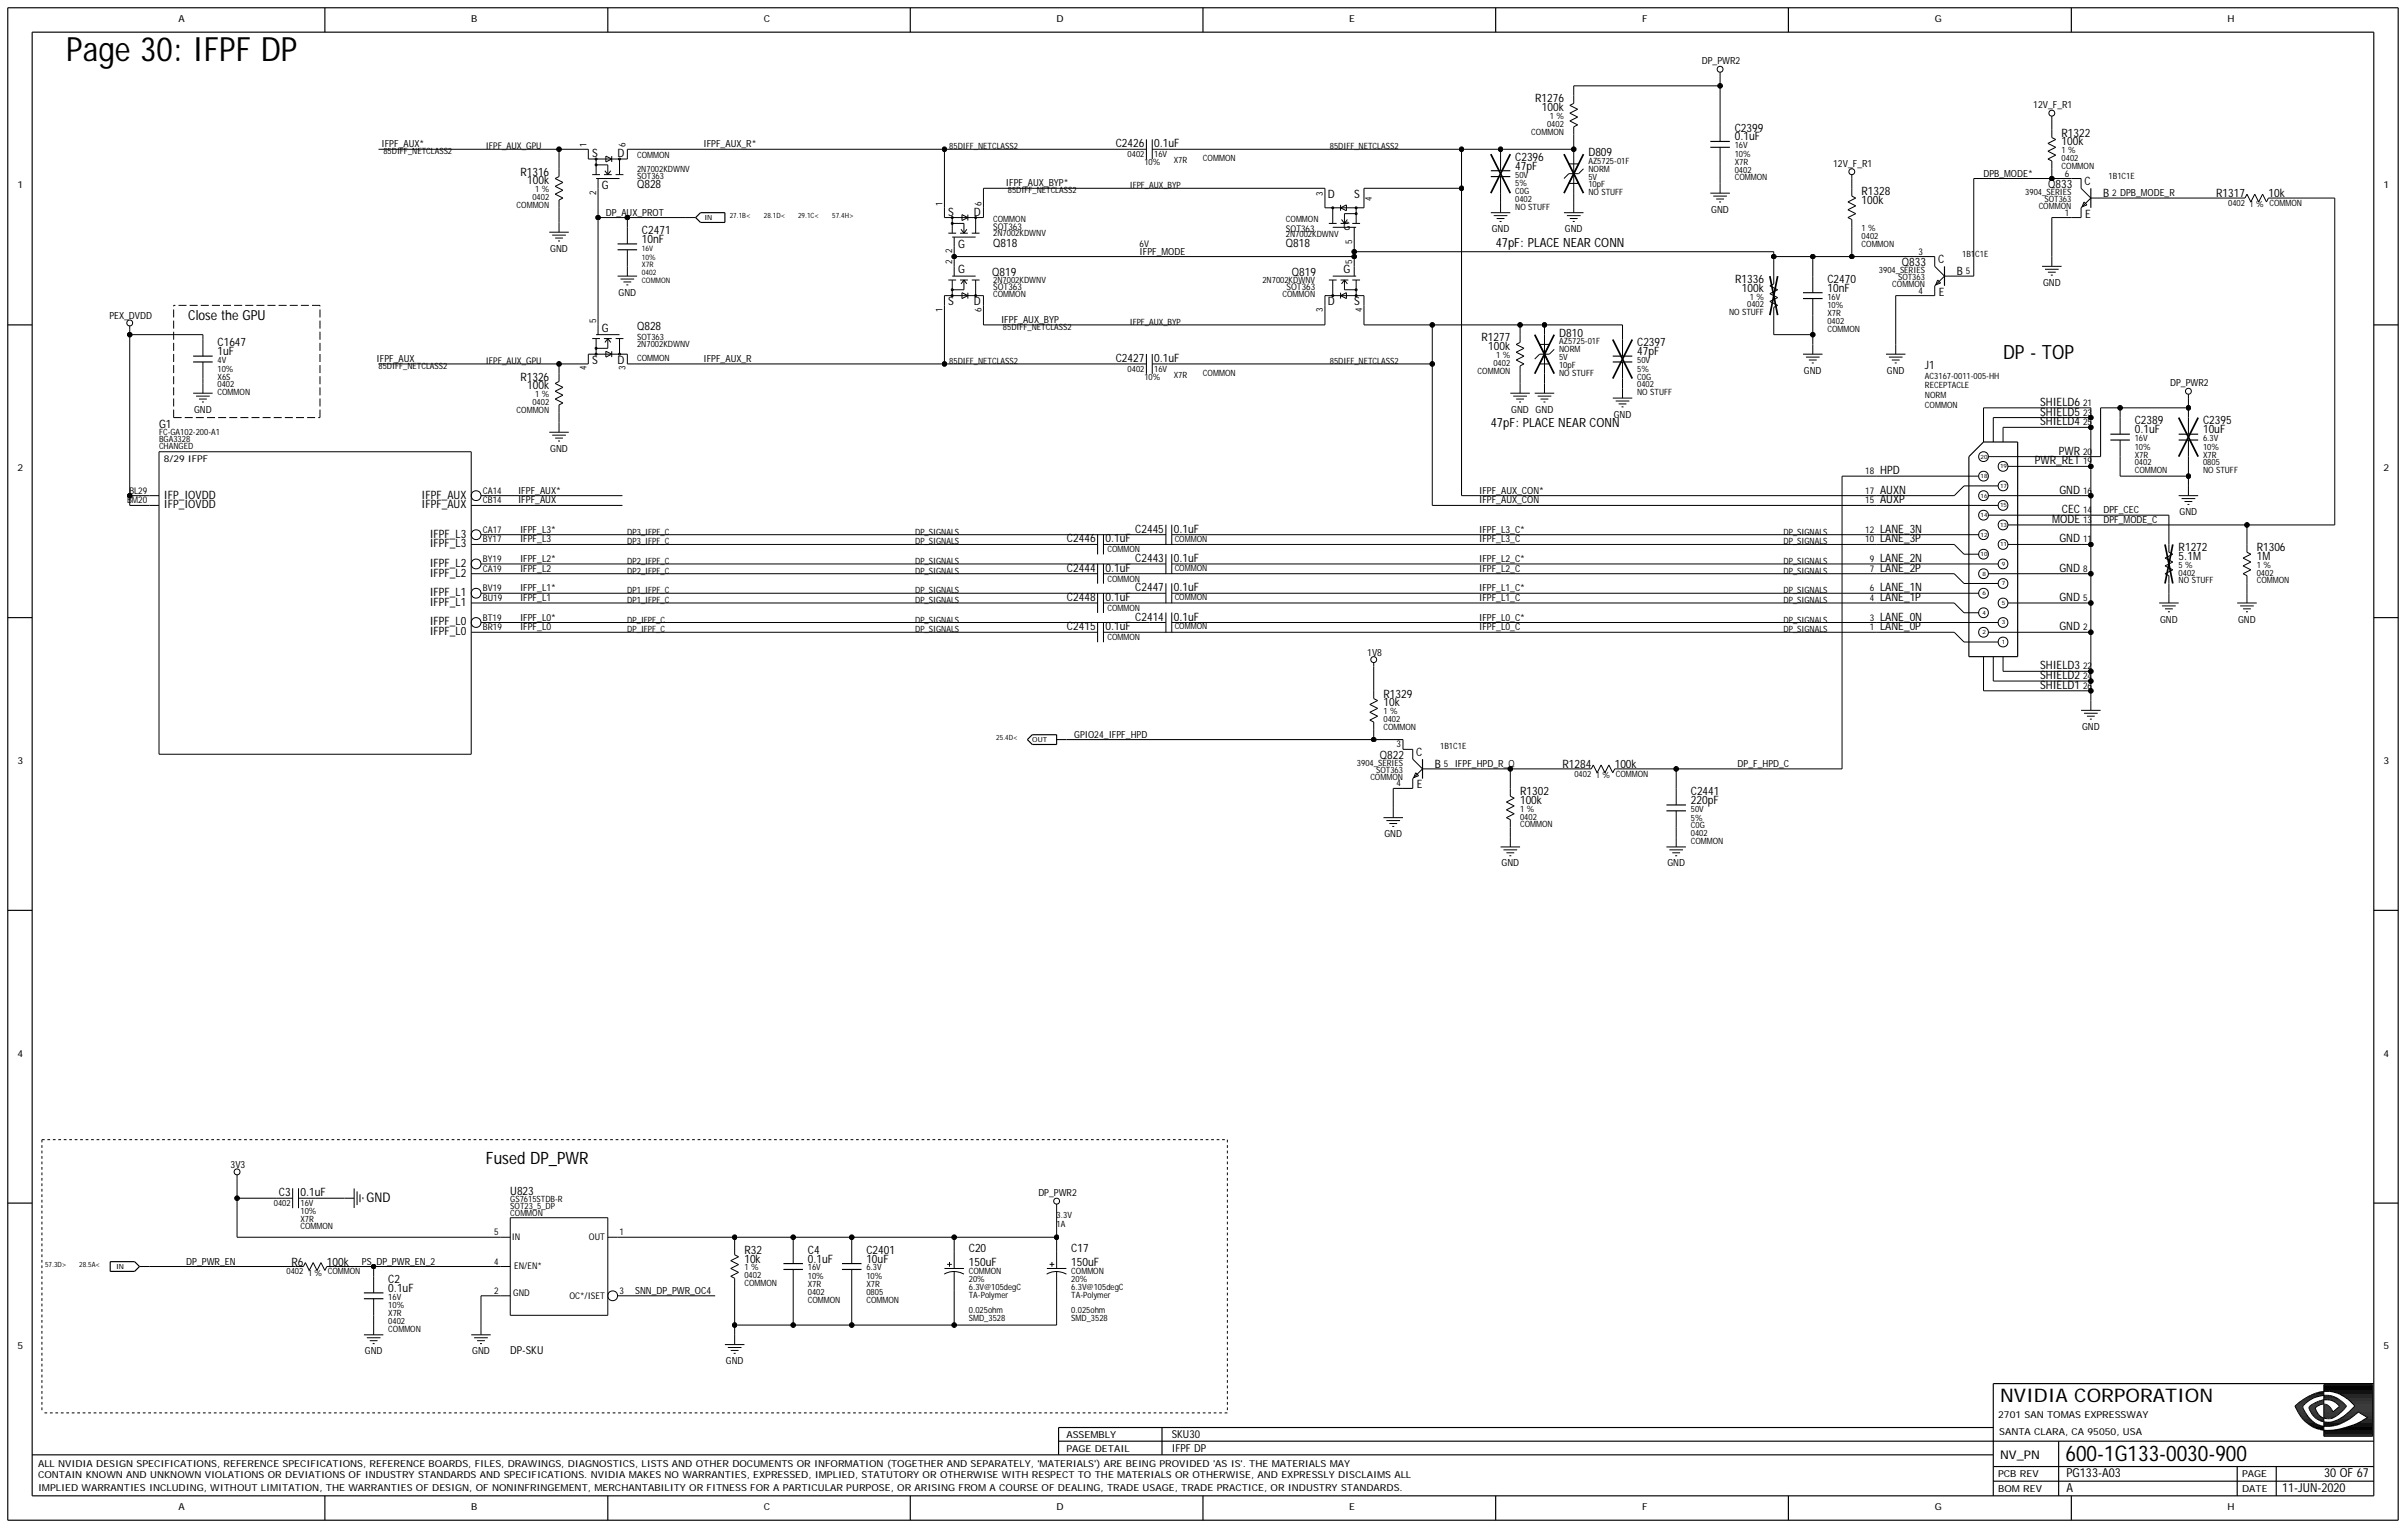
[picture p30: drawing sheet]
<svg xmlns="http://www.w3.org/2000/svg" width="422mm" height="268mm" viewBox="0 0 422 268" stroke-linecap="round" stroke-linejoin="round" font-family="sans-serif">
<defs><g id="words">
<text font-size="5.9" x="11.6" y="10.8">Page 30: IFPF DP</text>
<text font-size="3.8" x="362.1" y="256.1">600-1G133-0030-900</text>
<text font-size="3.4" x="351.2" y="62.9">DP - TOP</text>
<text font-size="3.3" x="350.7" y="245.8">NVIDIA CORPORATION</text>
<text font-size="3" x="85.2" y="204.1">Fused DP_PWR</text>
<text font-size="2.4" x="33" y="56.1">Close the GPU</text>
<text font-size="2.3" x="64.3" y="210.7">GND</text>
<g font-size="2.2">
<text x="262.2" y="43.3">47pF: PLACE NEAR CONN</text>
<text x="261.4" y="74.9">47pF: PLACE NEAR CONN</text>
<text x="362.3" y="261.5">A</text>
<text x="362.3" y="259">PG133-A03</text>
<text x="400.1" y="261.5">11-JUN-2020</text>
<text x="407.5" y="259">30 OF 67</text>
</g>
<text font-size="2.1" x="350.7" y="255.7">NV_PN</text>
<g font-size="2">
<text x="269.1" y="18">R1276</text>
<text x="270.3" y="19.5">100k</text>
<text x="304.1" y="23.1">C2399</text>
<text x="361.4" y="23.9">R1322</text>
<text x="103.8" y="27.5">S</text>
<text x="108.3" y="27.5">D</text>
<text x="195.6" y="25.8">C2426</text>
<text x="202.4" y="25.8">0.1uF</text>
<text x="265.7" y="28.2">C2396</text>
<text x="265.7" y="29.8">47pF</text>
<text x="278.5" y="27.4">D809</text>
<text x="304.1" y="24.6">0.1uF</text>
<text x="361.4" y="25.5">100k</text>
<text x="91.2" y="30.8">R1316</text>
<text x="92.4" y="32.3">100k</text>
<text x="105.5" y="33.2">G</text>
<text x="111.7" y="33">Q828</text>
<text x="232.8" y="34.7">D</text>
<text x="237.4" y="34.7">S</text>
<text x="326.4" y="34.2">R1328</text>
<text x="326.4" y="35.7">100k</text>
<text x="359.1" y="33">Q833</text>
<text x="365.5" y="32.5">C</text>
<text x="368.8" y="34.5">B</text>
<text x="388.5" y="34.5">R1317</text>
<text x="397.7" y="34.5">10k</text>
<text x="112.6" y="41">C2471</text>
<text x="166.3" y="37.8">S</text>
<text x="170.7" y="37.8">D</text>
<text x="235.5" y="40.4">G</text>
<text x="365.6" y="38.1">E</text>
<text x="112.6" y="42.6">10nF</text>
<text x="168" y="43.4">G</text>
<text x="168" y="47.9">G</text>
<text x="174.1" y="43.3">Q818</text>
<text x="225.5" y="43.3">Q818</text>
<text x="235.5" y="47.9">G</text>
<text x="333.4" y="46.7">Q833</text>
<text x="339.8" y="46.2">C</text>
<text x="166.3" y="53.5">S</text>
<text x="170.7" y="53.5">D</text>
<text x="174" y="48.4">Q819</text>
<text x="226.5" y="48.4">Q819</text>
<text x="232.8" y="53.5">D</text>
<text x="237.4" y="53.5">S</text>
<text x="304.2" y="49.6">R1336</text>
<text x="305.4" y="51.1">100k</text>
<text x="320.4" y="49.6">C2470</text>
<text x="320.4" y="51.1">10nF</text>
<text x="339.9" y="51.8">E</text>
<text x="343.1" y="48.2">B</text>
<text x="105.5" y="58.2">G</text>
<text x="111.7" y="57.8">Q828</text>
<text x="259.7" y="59.9">R1277</text>
<text x="273.4" y="59">D810</text>
<text x="38.1" y="62.3">1uF</text>
<text x="38.1" y="60.7">C1647</text>
<text x="103.8" y="63.8">S</text>
<text x="108.3" y="63.8">D</text>
<text x="195.6" y="63.5">C2427</text>
<text x="202.4" y="63.5">0.1uF</text>
<text x="260.9" y="61.4">100k</text>
<text x="287" y="60.7">C2397</text>
<text x="287" y="62.3">47pF</text>
<text x="337.5" y="64.7">J1</text>
<text x="91.2" y="66.7">R1326</text>
<text x="92.4" y="68.2">100k</text>
<text x="357.7" y="71.2">SHIELD6</text>
<text x="27.9" y="75.1">G1</text>
<text x="357.7" y="72.9">SHIELD5</text>
<text x="357.7" y="74.6">SHIELD4</text>
<text x="374.3" y="74.4">C2389</text>
<text x="374.3" y="75.9">0.1uF</text>
<text x="386.3" y="74.4">C2395</text>
<text x="386.3" y="75.9">10uF</text>
<text x="329.6" y="83.1">HPD</text>
<text x="356.8" y="81.4">PWR_RET</text>
<text x="361" y="79.7">PWR</text>
<text x="28.7" y="89.1">IFP_IOVDD</text>
<text x="28.7" y="87.4">IFP_IOVDD</text>
<text x="73.9" y="87.4">IFPF_AUX</text>
<text x="73.9" y="89.1">IFPF_AUX</text>
<text x="329.6" y="86.6">AUXN</text>
<text x="329.6" y="88.3">AUXP</text>
<text x="361.1" y="86.6">GND</text>
<text x="361.5" y="90">CEC</text>
<text x="75.3" y="94.2">IFPF_L3</text>
<text x="75.3" y="96">IFPF_L3</text>
<text x="187.1" y="95.1">C2446</text>
<text x="193.8" y="95.1">0.1uF</text>
<text x="199" y="93.4">C2445</text>
<text x="205.8" y="93.4">0.1uF</text>
<text x="329.6" y="93.4">LANE_3N</text>
<text x="329.6" y="95.1">LANE_3P</text>
<text x="359.8" y="91.7">MODE</text>
<text x="361.1" y="95.1">GND</text>
<text x="75.3" y="99.4">IFPF_L2</text>
<text x="75.3" y="101.1">IFPF_L2</text>
<text x="187.1" y="100.2">C2444</text>
<text x="193.8" y="100.2">0.1uF</text>
<text x="199" y="98.5">C2443</text>
<text x="205.8" y="98.5">0.1uF</text>
<text x="329.6" y="98.5">LANE_2N</text>
<text x="329.6" y="100.2">LANE_2P</text>
<text x="361.1" y="100.2">GND</text>
<text x="382" y="96.6">R1272</text>
<text x="382" y="98.2">5.1M</text>
<text x="395.7" y="96.6">R1306</text>
<text x="395.7" y="98.2">1M</text>
<text x="75.3" y="104.5">IFPF_L1</text>
<text x="75.3" y="106.2">IFPF_L1</text>
<text x="187.1" y="105.4">C2448</text>
<text x="193.8" y="105.4">0.1uF</text>
<text x="199" y="103.7">C2447</text>
<text x="205.8" y="103.7">0.1uF</text>
<text x="329.6" y="105.4">LANE_1P</text>
<text x="329.6" y="103.7">LANE_1N</text>
<text x="361.1" y="105.4">GND</text>
<text x="75.3" y="109.6">IFPF_L0</text>
<text x="75.3" y="111.4">IFPF_L0</text>
<text x="187.1" y="110.5">C2415</text>
<text x="193.8" y="110.5">0.1uF</text>
<text x="199" y="108.8">C2414</text>
<text x="205.8" y="108.8">0.1uF</text>
<text x="329.6" y="110.5">LANE_0P</text>
<text x="329.6" y="108.8">LANE_0N</text>
<text x="361.1" y="110.5">GND</text>
<text x="357.7" y="119.1">SHIELD2</text>
<text x="357.7" y="117.3">SHIELD3</text>
<text x="242.6" y="122.3">R1329</text>
<text x="242.6" y="123.8">10k</text>
<text x="357.7" y="120.8">SHIELD1</text>
<text x="241.9" y="133.1">Q822</text>
<text x="248.3" y="132.6">C</text>
<text x="251.6" y="134.6">B</text>
<text x="273.9" y="134.6">R1284</text>
<text x="283.1" y="134.6">100k</text>
<text x="248.4" y="138.2">E</text>
<text x="266.5" y="139.4">R1302</text>
<text x="266.5" y="140.9">100k</text>
<text x="296.4" y="139.4">C2441</text>
<text x="296.4" y="140.9">220pF</text>
<text x="48.9" y="209.7">C3</text>
<text x="52.7" y="209.7">0.1uF</text>
<text x="89.5" y="209.5">U823</text>
<text x="51.1" y="221.9">R6</text>
<text x="57.3" y="221.9">100k</text>
<text x="130.5" y="221.3">10k</text>
<text x="130.5" y="219.8">R32</text>
<text x="141.6" y="221.3">0.1uF</text>
<text x="141.6" y="219.8">C4</text>
<text x="151.9" y="221.3">10uF</text>
<text x="151.9" y="219.8">C2401</text>
<text x="169.9" y="221.9">150uF</text>
<text x="169.9" y="219.5">C20</text>
<text x="187.8" y="221.9">150uF</text>
<text x="187.8" y="219.5">C17</text>
<text x="68.1" y="226.5">0.1uF</text>
<text x="68.1" y="224.9">C2</text>
</g>
<g font-size="1.9">
<text x="89.5" y="237.4">DP-SKU</text>
<text x="205.4" y="252.1">SKU30</text>
<text x="205.4" y="254.5">IFPF DP</text>
</g>
<g font-size="1.7">
<text x="31.3" y="3.9">A</text>
<text x="82.6" y="3.9">B</text>
<text x="133.9" y="3.9">C</text>
<text x="185.3" y="3.9">D</text>
<text x="236.6" y="3.9">E</text>
<text x="287.9" y="3.9">F</text>
<text x="339.2" y="3.9">G</text>
<text x="390.5" y="3.9">H</text>
<text x="298.4" y="11.3">DP_PWR2</text>
<text x="356.5" y="19">12V_F_R1</text>
<text x="66.9" y="25.8">IFPF_AUX*</text>
<text x="123.3" y="25.8">IFPF_AUX_R*</text>
<text x="321.4" y="29.2">12V_F_R1</text>
<text x="3.1" y="33">1</text>
<text x="176.4" y="32.7">IFPF_AUX_BYP*</text>
<text x="347.8" y="31">DPB_MODE*</text>
<text x="417.9" y="33">1</text>
<text x="106.2" y="37.8">DP_AUX_PROT</text>
<text x="261.5" y="40.7">GND</text>
<text x="274.4" y="40.7">GND</text>
<text x="300" y="37.3">GND</text>
<text x="96.5" y="44.1">GND</text>
<text x="199.8" y="44.6">IFPF_MODE</text>
<text x="108.4" y="51.8">GND</text>
<text x="358.2" y="50.1">GND</text>
<text x="19.2" y="55.9">PEX_DVDD</text>
<text x="175.5" y="56.6">IFPF_AUX_BYP</text>
<text x="66" y="63.5">IFPF_AUX</text>
<text x="123.3" y="63.5">IFPF_AUX_R</text>
<text x="316.3" y="65.5">GND</text>
<text x="330.8" y="65.5">GND</text>
<text x="380.5" y="67.7">DP_PWR2</text>
<text x="34" y="72.4">GND</text>
<text x="265" y="72.4">GND GND</text>
<text x="282.9" y="73.2">GND</text>
<text x="3.1" y="82.6">2</text>
<text x="96.5" y="79.2">GND</text>
<text x="417.9" y="82.6">2</text>
<text x="90.8" y="88.3">IFPF_AUX</text>
<text x="90.8" y="86.6">IFPF_AUX*</text>
<text x="259.3" y="86.6">IFPF_AUX_CON*</text>
<text x="259.3" y="88.3">IFPF_AUX_CON</text>
<text x="368.8" y="90">DPF_CEC</text>
<text x="91.2" y="93.4">IFPF_L3*</text>
<text x="91.2" y="95.1">IFPF_L3</text>
<text x="259.3" y="93.4">IFPF_L3_C*</text>
<text x="259.3" y="95.1">IFPF_L3_C</text>
<text x="368.8" y="91.7">DPF_MODE_C</text>
<text x="382.1" y="90.3">GND</text>
<text x="91.2" y="98.5">IFPF_L2*</text>
<text x="91.2" y="100.2">IFPF_L2</text>
<text x="259.3" y="98.5">IFPF_L2_C*</text>
<text x="259.3" y="100.2">IFPF_L2_C</text>
<text x="91.2" y="105.4">IFPF_L1</text>
<text x="91.2" y="103.7">IFPF_L1*</text>
<text x="259.3" y="105.4">IFPF_L1_C</text>
<text x="259.3" y="103.7">IFPF_L1_C*</text>
<text x="91.2" y="108.8">IFPF_L0*</text>
<text x="91.2" y="110.5">IFPF_L0</text>
<text x="259.3" y="110.5">IFPF_L0_C</text>
<text x="259.3" y="108.8">IFPF_L0_C*</text>
<text x="378.7" y="109.1">GND</text>
<text x="392.4" y="109.1">GND</text>
<text x="239.7" y="114.9">1V8</text>
<text x="188.3" y="129.3">GPIO24_IFPF_HPD</text>
<text x="365" y="127.9">GND</text>
<text x="3.1" y="133.9">3</text>
<text x="304.7" y="134.4">DP_F_HPD_C</text>
<text x="417.9" y="133.9">3</text>
<text x="242.7" y="146.8">GND</text>
<text x="263.3" y="151.9">GND</text>
<text x="292.3" y="151.9">GND</text>
<text x="3.1" y="185.3">4</text>
<text x="417.9" y="185.3">4</text>
<text x="40.4" y="204.8">3V3</text>
<text x="182.1" y="209.7">DP_PWR2</text>
<text x="32.7" y="221.7">DP_PWR_EN</text>
<text x="63.5" y="221.7">PS_DP_PWR_EN_2</text>
<text x="111.4" y="226.8">SNN_DP_PWR_OC4</text>
<text x="3.1" y="236.6">5</text>
<text x="64" y="237.4">GND</text>
<text x="82.8" y="237.4">GND</text>
<text x="127.3" y="239.1">GND</text>
<text x="417.9" y="236.6">5</text>
<text x="350.3" y="248.5">2701 SAN TOMAS EXPRESSWAY</text>
<text x="350.5" y="251.6">SANTA CLARA, CA 95050, USA</text>
<text x="6.7" y="257.1">ALL NVIDIA DESIGN SPECIFICATIONS, REFERENCE SPECIFICATIONS, REFERENCE BOARDS, FILES, DRAWINGS, DIAGNOSTICS, LISTS AND OTHER DOCUMENTS OR INFORMATION (TOGETHER AND SEPARATELY, 'MATERIALS') ARE BEING PROVIDED 'AS IS'. THE MATERIALS MAY</text>
<text x="187" y="254.5">PAGE DETAIL</text>
<text x="187" y="252.1">ASSEMBLY</text>
<text x="6.7" y="259.2">CONTAIN KNOWN AND UNKNOWN VIOLATIONS OR DEVIATIONS OF INDUSTRY STANDARDS AND SPECIFICATIONS. NVIDIA MAKES NO WARRANTIES, EXPRESSED, IMPLIED, STATUTORY OR OTHERWISE WITH RESPECT TO THE MATERIALS OR OTHERWISE, AND EXPRESSLY DISCLAIMS ALL</text>
<text x="6.7" y="261.4">IMPLIED WARRANTIES INCLUDING, WITHOUT LIMITATION, THE WARRANTIES OF DESIGN, OF NONINFRINGEMENT, MERCHANTABILITY OR FITNESS FOR A PARTICULAR PURPOSE, OR ARISING FROM A COURSE OF DEALING, TRADE USAGE, TRADE PRACTICE, OR INDUSTRY STANDARDS.</text>
<text x="350.3" y="261.5">BOM REV</text>
<text x="350.3" y="259">PCB REV</text>
<text x="393.1" y="259">PAGE</text>
<text x="393.1" y="261.5">DATE</text>
<text x="31.3" y="264.8">A</text>
<text x="82.6" y="264.8">B</text>
<text x="133.9" y="264.8">C</text>
<text x="185.3" y="264.8">D</text>
<text x="236.6" y="264.8">E</text>
<text x="287.9" y="264.8">F</text>
<text x="339.2" y="264.8">G</text>
<text x="390.5" y="264.8">H</text>
</g>
<g font-size="1.6">
<text x="85.2" y="26.2">IFPF_AUX_GPU</text>
<text x="102.8" y="25.8" transform="rotate(-90 102.8 25.8)">1</text>
<text x="109.6" y="25.8" transform="rotate(-90 109.6 25.8)">6</text>
<text x="104.5" y="34.1" transform="rotate(-90 104.5 34.1)">2</text>
<text x="232" y="34.4" transform="rotate(-90 232 34.4)">3</text>
<text x="240.5" y="35.2" transform="rotate(-90 240.5 35.2)">4</text>
<text x="362" y="31">6</text>
<text x="370.3" y="34.4">2 DPB_MODE_R</text>
<text x="165.2" y="36.1" transform="rotate(-90 165.2 36.1)">1</text>
<text x="172.1" y="36.1" transform="rotate(-90 172.1 36.1)">6</text>
<text x="174.1" y="40.3">SOT363</text>
<text x="225.5" y="40.7">SOT363</text>
<text x="362" y="37.8">1</text>
<text x="167" y="46.4" transform="rotate(-90 167 46.4)">2</text>
<text x="167" y="44.4" transform="rotate(-90 167 44.4)">2</text>
<text x="199.8" y="43.3">6V</text>
<text x="237.1" y="46.4" transform="rotate(-90 237.1 46.4)">5</text>
<text x="237.1" y="42.7" transform="rotate(-90 237.1 42.7)">5</text>
<text x="336.4" y="44.6">3</text>
<text x="174.1" y="50.8">SOT363</text>
<text x="225.5" y="50.8">SOT363</text>
<text x="336.4" y="51.5">4</text>
<text x="344.7" y="48.1">5</text>
<text x="104.5" y="56.6" transform="rotate(-90 104.5 56.6)">5</text>
<text x="165.2" y="54.7" transform="rotate(-90 165.2 54.7)">1</text>
<text x="172.1" y="54.7" transform="rotate(-90 172.1 54.7)">6</text>
<text x="232" y="54.7" transform="rotate(-90 232 54.7)">3</text>
<text x="238.8" y="54.7" transform="rotate(-90 238.8 54.7)">4</text>
<text x="85.2" y="63.8">IFPF_AUX_GPU</text>
<text x="102.8" y="64.9" transform="rotate(-90 102.8 64.9)">4</text>
<text x="109.6" y="64.9" transform="rotate(-90 109.6 64.9)">3</text>
<text x="365.2" y="71.2">21</text>
<text x="365.2" y="72.9">23</text>
<text x="365.2" y="74.6">25</text>
<text x="28.7" y="80.9">8/29 IFPF</text>
<text x="327" y="83.1">18</text>
<text x="365.2" y="81.4">19</text>
<text x="365.2" y="79.7">20</text>
<text x="22.3" y="88.3">BM20</text>
<text x="22.7" y="86.6">BL29</text>
<text x="84.7" y="86.6">CA14</text>
<text x="84.7" y="88.3">CB14</text>
<text x="327" y="88.3">15</text>
<text x="327" y="86.6">17</text>
<text x="365.2" y="86.6">16</text>
<text x="365.2" y="90">14</text>
<text x="84.7" y="93.4">CA17</text>
<text x="84.7" y="95.1">BY17</text>
<text x="327" y="95.1">10</text>
<text x="327" y="93.4">12</text>
<text x="365.2" y="91.7">13</text>
<text x="365.2" y="95.1">11</text>
<text x="84.7" y="98.5">BY19</text>
<text x="84.7" y="100.2">CA19</text>
<text x="327.8" y="100.2">7</text>
<text x="327.8" y="98.5">9</text>
<text x="365.2" y="100.2">8</text>
<text x="84.7" y="103.7">BV19</text>
<text x="84.7" y="105.4">BU19</text>
<text x="327.8" y="105.4">4</text>
<text x="327.8" y="103.7">6</text>
<text x="365.2" y="105.4">5</text>
<text x="84.7" y="108.8">BT19</text>
<text x="84.7" y="110.5">BR19</text>
<text x="327.8" y="110.5">1</text>
<text x="327.8" y="108.8">3</text>
<text x="365.2" y="110.5">2</text>
<text x="365.2" y="117.3">22</text>
<text x="365.2" y="119.1">24</text>
<text x="365.2" y="120.8">26</text>
<text x="244.8" y="131">3</text>
<text x="244.8" y="137.9">4</text>
<text x="253.2" y="134.4">5 IFPF_HPD_R_Q</text>
<text x="86.6" y="216.6">5</text>
<text x="86.6" y="221.7">4</text>
<text x="89.7" y="217.4">IN</text>
<text x="103.2" y="217.4">OUT</text>
<text x="108.6" y="216.6">1</text>
<text x="86.6" y="226.8">2</text>
<text x="90" y="227.3">GND</text>
<text x="90.1" y="222.5">EN/EN*</text>
<text x="99.8" y="227.7">OC*/ISET</text>
<text x="108.6" y="226.8">3</text>
</g>
<g font-size="1.5">
<text x="268.5" y="23.6">COMMON</text>
<text x="271.2" y="22.2">0402</text>
<text x="271.7" y="20.9">1 %</text>
<text x="67.2" y="27">85DIFF_NETCLASS2</text>
<text x="111.7" y="27.7">COMMON</text>
<text x="166.4" y="26.2">85DIFF_NETCLASS2</text>
<text x="197.7" y="27.5">0402</text>
<text x="200.6" y="28.9">10%</text>
<text x="202.4" y="27.5">16V</text>
<text x="205.8" y="28.6">X7R</text>
<text x="210.9" y="28.2">COMMON</text>
<text x="233.2" y="26.2">85DIFF_NETCLASS2</text>
<text x="278.5" y="28.7">AZ5725-01F</text>
<text x="304.1" y="28.9">X7R</text>
<text x="304.1" y="27.5">10%</text>
<text x="304.1" y="26">16V</text>
<text x="361.4" y="28.2">0402</text>
<text x="361.4" y="26.9">1 %</text>
<text x="361.4" y="29.6">COMMON</text>
<text x="93.3" y="35.1">0402</text>
<text x="93.8" y="33.7">1 %</text>
<text x="111.7" y="30.1">2N7002KDWNV</text>
<text x="111.7" y="31.3">SOT363</text>
<text x="176.7" y="33.9">85DIFF_NETCLASS2</text>
<text x="198.1" y="33">IFPF_AUX_BYP</text>
<text x="265.7" y="35.4">0402</text>
<text x="265.7" y="34">C0G</text>
<text x="265.7" y="31.1">50V</text>
<text x="265.7" y="32.7">5%</text>
<text x="278.5" y="30.1">NORM</text>
<text x="278.5" y="31.5">5V</text>
<text x="278.5" y="32.8">10pF</text>
<text x="278.5" y="34.2">NO STUFF</text>
<text x="304.1" y="30.3">0402</text>
<text x="304.1" y="31.6">COMMON</text>
<text x="355.1" y="34.2">3904_SERIES</text>
<text x="358.4" y="35.4">SOT363</text>
<text x="369.7" y="31.3">1B1C1E</text>
<text x="90.6" y="36.4">COMMON</text>
<text x="174.1" y="39">COMMON</text>
<text x="174.1" y="41.4">2N7002KDWNV</text>
<text x="225.5" y="41.6">2N7002KDWNV</text>
<text x="225.5" y="39">COMMON</text>
<text x="265.7" y="36.8">NO STUFF</text>
<text x="326.4" y="41.9">0402</text>
<text x="326.4" y="40.5">1 %</text>
<text x="357.4" y="36.6">COMMON</text>
<text x="390.6" y="36.1">0402</text>
<text x="394.4" y="36.3">1 % COMMON</text>
<text x="326.4" y="43.3">COMMON</text>
<text x="329.4" y="47.9">3904_SERIES</text>
<text x="344" y="45">1B1C1E</text>
<text x="174.1" y="49.6">2N7002KDWNV</text>
<text x="174.1" y="52">COMMON</text>
<text x="221.3" y="49.6">2N7002KDWNV</text>
<text x="224.9" y="52">COMMON</text>
<text x="306.3" y="53.9">0402</text>
<text x="306.8" y="52.5">1 %</text>
<text x="320.4" y="52.5">16V</text>
<text x="331.8" y="50.3">COMMON</text>
<text x="332.8" y="49.1">SOT363</text>
<text x="111.7" y="59.5">SOT363</text>
<text x="175.8" y="57.8">85DIFF_NETCLASS2</text>
<text x="198.1" y="57">IFPF_AUX_BYP</text>
<text x="303.1" y="55.2">NO STUFF</text>
<text x="320.4" y="56.8">0402</text>
<text x="320.4" y="58.2">COMMON</text>
<text x="320.4" y="55.4">X7R</text>
<text x="320.4" y="54">10%</text>
<text x="38.1" y="63.6">4V</text>
<text x="38.1" y="65.2">10%</text>
<text x="66.4" y="64.7">85DIFF_NETCLASS2</text>
<text x="111.7" y="60.9">2N7002KDWNV</text>
<text x="111.7" y="63.3">COMMON</text>
<text x="166.4" y="63.8">85DIFF_NETCLASS2</text>
<text x="197.7" y="65.2">0402</text>
<text x="202.4" y="65.2">16V</text>
<text x="210.9" y="65.9">COMMON</text>
<text x="233.2" y="63.8">85DIFF_NETCLASS2</text>
<text x="259.1" y="65.5">COMMON</text>
<text x="261.8" y="64.1">0402</text>
<text x="262.3" y="62.8">1 %</text>
<text x="273.4" y="61.7">NORM</text>
<text x="273.4" y="60.4">AZ5725-01F</text>
<text x="273.4" y="64.5">10pF</text>
<text x="273.4" y="63.1">5V</text>
<text x="273.4" y="65.9">NO STUFF</text>
<text x="287" y="63.6">50V</text>
<text x="287" y="65.2">5%</text>
<text x="38.1" y="69.3">COMMON</text>
<text x="38.1" y="66.5">X6S</text>
<text x="38.1" y="67.9">0402</text>
<text x="93.3" y="71">0402</text>
<text x="93.8" y="69.6">1 %</text>
<text x="200.6" y="66.5">10%</text>
<text x="205.8" y="66.2">X7R</text>
<text x="287" y="66.5">C0G</text>
<text x="287" y="67.9">0402</text>
<text x="287" y="69.3">NO STUFF</text>
<text x="337.5" y="66.4">AC3167-0011-005-HH</text>
<text x="337.5" y="68.1">RECEPTACLE</text>
<text x="337.5" y="69.8">NORM</text>
<text x="337.5" y="71.5">COMMON</text>
<text x="27.9" y="77.5">BGA3328</text>
<text x="27.9" y="76.3">FC-GA102-200-A1</text>
<text x="90.6" y="72.4">COMMON</text>
<text x="374.3" y="77.3">16V</text>
<text x="386.3" y="77.3">6.3V</text>
<text x="27.9" y="78.7">CHANGED</text>
<text x="374.3" y="81.6">0402</text>
<text x="374.3" y="80.2">X7R</text>
<text x="374.3" y="83">COMMON</text>
<text x="374.3" y="78.9">10%</text>
<text x="386.3" y="81.6">0805</text>
<text x="386.3" y="78.9">10%</text>
<text x="386.3" y="80.2">X7R</text>
<text x="386.3" y="83">NO STUFF</text>
<text x="110" y="93.7">DP3_IFPF_C</text>
<text x="110" y="95.4">DP3_IFPF_C</text>
<text x="160.4" y="93.7">DP_SIGNALS</text>
<text x="160.4" y="95.4">DP_SIGNALS</text>
<text x="206" y="94.9">COMMON</text>
<text x="312.7" y="95.4">DP_SIGNALS</text>
<text x="312.7" y="93.7">DP_SIGNALS</text>
<text x="110" y="98.9">DP2_IFPF_C</text>
<text x="110" y="100.6">DP2_IFPF_C</text>
<text x="160.4" y="98.9">DP_SIGNALS</text>
<text x="160.4" y="100.6">DP_SIGNALS</text>
<text x="194.1" y="96.8">COMMON</text>
<text x="194.1" y="101.9">COMMON</text>
<text x="206" y="100.1">COMMON</text>
<text x="312.7" y="100.6">DP_SIGNALS</text>
<text x="312.7" y="98.9">DP_SIGNALS</text>
<text x="382" y="100.9">0402</text>
<text x="382" y="99.6">5 %</text>
<text x="395.7" y="100.9">0402</text>
<text x="395.7" y="99.6">1 %</text>
<text x="110" y="105.7">DP1_IFPF_C</text>
<text x="110" y="104">DP1_IFPF_C</text>
<text x="160.4" y="105.7">DP_SIGNALS</text>
<text x="160.4" y="104">DP_SIGNALS</text>
<text x="194.1" y="107.1">COMMON</text>
<text x="206" y="105.2">COMMON</text>
<text x="312.7" y="104">DP_SIGNALS</text>
<text x="312.7" y="105.7">DP_SIGNALS</text>
<text x="382" y="102.3">NO STUFF</text>
<text x="395.7" y="102.3">COMMON</text>
<text x="110" y="110.8">DP_IFPF_C</text>
<text x="110" y="109.1">DP_IFPF_C</text>
<text x="160.4" y="110.8">DP_SIGNALS</text>
<text x="160.4" y="109.1">DP_SIGNALS</text>
<text x="194.1" y="112.2">COMMON</text>
<text x="206" y="110.3">COMMON</text>
<text x="312.7" y="109.1">DP_SIGNALS</text>
<text x="312.7" y="110.8">DP_SIGNALS</text>
<text x="242.6" y="125.2">1 %</text>
<text x="242.6" y="126.6">0402</text>
<text x="242.6" y="127.9">COMMON</text>
<text x="252.5" y="131.4">1B1C1E</text>
<text x="237.9" y="134.3">3904_SERIES</text>
<text x="240.3" y="136.7">COMMON</text>
<text x="241.3" y="135.5">SOT363</text>
<text x="276" y="136.2">0402</text>
<text x="279.8" y="136.4">1 % COMMON</text>
<text x="266.5" y="143.7">0402</text>
<text x="266.5" y="142.3">1 %</text>
<text x="296.4" y="142.3">50V</text>
<text x="296.4" y="143.9">5%</text>
<text x="266.5" y="145.1">COMMON</text>
<text x="296.4" y="146.6">0402</text>
<text x="296.4" y="148">COMMON</text>
<text x="296.4" y="145.2">C0G</text>
<text x="48" y="211.4">0402</text>
<text x="52.7" y="211.4">16V</text>
<text x="52.7" y="212.8">10%</text>
<text x="52.7" y="214.2">X7R</text>
<text x="52.7" y="215.5">COMMON</text>
<text x="89.5" y="211.9">SOT23_5_DP</text>
<text x="89.5" y="210.7">GS7615STDB-R</text>
<text x="89.5" y="213.1">COMMON</text>
<text x="185.3" y="213.5">3.3V</text>
<text x="185.3" y="215.2">1A</text>
<text x="50.2" y="223.4">0402</text>
<text x="54" y="223.6">1 % COMMON</text>
<text x="68.1" y="227.8">16V</text>
<text x="130.5" y="224.1">0402</text>
<text x="130.5" y="222.7">1 %</text>
<text x="130.5" y="225.5">COMMON</text>
<text x="141.6" y="227">0402</text>
<text x="141.6" y="222.7">16V</text>
<text x="141.6" y="225.6">X7R</text>
<text x="141.6" y="224.3">10%</text>
<text x="151.9" y="224.3">10%</text>
<text x="151.9" y="227">0805</text>
<text x="151.9" y="225.6">X7R</text>
<text x="151.9" y="222.7">6.3V</text>
<text x="169.9" y="226.1">6.3V@105degC</text>
<text x="169.9" y="227.5">TA-Polymer</text>
<text x="169.9" y="224.8">20%</text>
<text x="169.9" y="223.4">COMMON</text>
<text x="187.8" y="227.5">TA-Polymer</text>
<text x="187.8" y="226.1">6.3V@105degC</text>
<text x="187.8" y="223.4">COMMON</text>
<text x="187.8" y="224.8">20%</text>
<text x="68.1" y="229.4">10%</text>
<text x="68.1" y="230.8">X7R</text>
<text x="68.1" y="232.1">0402</text>
<text x="68.1" y="233.5">COMMON</text>
<text x="141.6" y="228.4">COMMON</text>
<text x="151.9" y="228.4">COMMON</text>
<text x="169.9" y="230.2">0.025ohm</text>
<text x="169.9" y="231.6">SMD_3528</text>
<text x="187.8" y="230.2">0.025ohm</text>
<text x="187.8" y="231.6">SMD_3528</text>
</g>
<g font-size="1.3">
<text x="127.9" y="38.1">27.1B&lt;</text>
<text x="133.9" y="38.1">28.1D&lt;</text>
<text x="139.9" y="38.1">29.1C&lt;</text>
<text x="145.9" y="38.1">57.4H&gt;</text>
<text x="112.6" y="45.5">10%</text>
<text x="112.6" y="46.9">X7R</text>
<text x="112.6" y="44">16V</text>
<text x="112.6" y="49.6">COMMON</text>
<text x="112.6" y="48.2">0402</text>
<text x="174.7" y="129.7">25.4D&lt;</text>
<text x="7.9" y="222">57.3D&gt;</text>
<text x="13.9" y="222">28.5A&lt;</text>
</g>
<g font-size="1.2">
<text x="123.5" y="38.6">IN</text>
<text x="181" y="130.1">OUT</text>
<text x="20.4" y="222.5">IN</text>
</g>
<g font-size="1">
<text x="347.2" y="80.4">20</text>
<text x="347.2" y="83.8">18</text>
<text x="350.7" y="82.1">19</text>
<text x="347.2" y="87.2">16</text>
<text x="350.7" y="88.9">15</text>
<text x="350.7" y="85.5">17</text>
<text x="347.2" y="94.1">12</text>
<text x="347.2" y="90.7">14</text>
<text x="350.7" y="92.4">13</text>
<text x="350.7" y="95.8">11</text>
<text x="347.2" y="97.5">10</text>
<text x="347.6" y="100.9">8</text>
<text x="351" y="99.2">9</text>
<text x="347.6" y="107.8">4</text>
<text x="347.6" y="104.3">6</text>
<text x="351" y="106.1">5</text>
<text x="351" y="102.6">7</text>
<text x="347.6" y="111.2">2</text>
<text x="351" y="109.5">3</text>
<text x="351" y="112.9">1</text>
</g>
</g></defs>
<g fill="none" stroke="#000" stroke-width=".18">
<path d="M275.2 19.8l1.4 .7zM275.2 19.8l1.4-.6zM275.2 18.5l1.4 .7zM275.2 18.5l.7-.4zM275.9 15h25.7zM275.9 15v1.8zM275.9 16.8v1.3zM301.6 13.3v1.7zM301.6 15v6.9zM301.6 12.7v.6zM66.4 26.2h31.6zM97.3 34l1.4 .7z"/>
<path d="M97.3 34l1.4-.6zM97.3 32.7l1.4 .7zM97.3 32.7l1.4-.7zM97.3 31.3l1.4 .7zM97.3 31.3l.7-.3zM98 36.4v2.6zM98 26.2h5.1zM98 26.2v3.4zM98 35.1v1.3zM98 35.1l.7-.4zM98 29.6v1.4zM98 39v1.7z"/>
<path d="M103.1 26.2v1.7zM103.1 27.9h6.9zM103.8 30.6h1.4zM104.4 27.8l.1-.1 .2 .3h-.2zM104.4 28.8l.1-.1 .2 .3-.2 .1zM104.5 28.9h2.1zM104.5 31.3h4.1zM104.5 27.9v2.7zM104.9 33v5.1zM104.9 38.1h5.1zM104.9 38.1v18.9zM104.9 31.3v1.7z"/>
<path d="M105.9 30.6h1.3zM106.1 29.9l.5 .7zM106.2 27.4v1zM106.2 28.4l1-.5zM106.2 27.4l1 .5zM106.6 28.9v1.7zM107.1 29.9l-.5 .7zM107.2 27.4v1zM107.9 30.6h1.4zM108.5 27.8l.1-.1 .2 .3h-.2zM108.6 27.9v2.7zM110 26.2h55.6z"/>
<path d="M110 38.1h10.3zM110 38.1v1.8zM110 39.9v2.9zM110 26.2v1.7zM120.3 38.1h1.7zM165.6 26.2h32.5zM165.6 26.2v10.2zM165.6 36.4v1.7zM165.6 38.1h6.8zM166.8 38.1l.2-.1 .1 .2-.1 .1zM166.8 39.1l.2-.1 .1 .2-.1 .1zM167 39.2h2z"/>
<path d="M167 38.1v2.8zM168.7 37.6v1.1zM168.7 38.7l1-.6zM168.7 37.6l1 .5zM169 39.2v1.7zM169.7 37.6v1.1zM170.9 38.1l.2-.1 .1 .2-.1 .1zM171.1 38.1v2.8zM172.4 33h59.9zM172.4 33v3.4zM172.4 36.4v1.7zM198.1 26.2h2.9z"/>
<path d="M201 24.4v3.5zM202 26.2h2.9zM202 24.4v3.5zM204.9 26.2h51.3zM232.3 33v1.7zM232.3 34.7v1.7zM232.3 36.4h6.8zM233 39.2h1.3zM233.5 36.3h.2l.1 .2-.1 .1zM233.7 36.4v2.8zM233.7 39.9h4.1zM235 36.4l1.1 .5z"/>
<path d="M235 36.4l1.1-.5zM235 39.2h1.4zM235 35.9v1zM235.2 38.5l.5 .7zM235.7 37.5v1.7zM235.7 37.5h2.1zM236.1 35.9v1zM236.2 38.5l-.5 .7zM237.1 39.2h1.4zM237.4 39.9v1.7zM237.6 36.3h.2l.1 .2-.1 .1zM237.6 37.4l.2-.1 .1 .2-.1 .1z"/>
<path d="M237.8 36.4v2.8zM239.1 33h17.1zM239.1 33v1.7zM239.1 34.7v1.7zM256.2 26.2h6.9zM256.2 26.2v6.8zM256.2 33v53.9zM261.4 37.3h3.4zM261.9 37.8h2.4zM262.4 38.3h1.4zM262.9 38.8h.4zM263.1 33.9v1.7z"/>
<path d="M263.1 26.2h12.8zM263.1 26.2v.8zM263.1 35.6v1.7zM263.1 31v2.9zM263.1 27v2.9zM274.2 37.3h3.4zM274.7 37.8h2.4zM275.1 28.7l1.7 3.5zM275.1 28.7h1.7zM275.1 32.2h1.7zM275.1 30.4l-.9 .9zM275.1 30.4h1.7z"/>
<path d="M275.2 21.2l1.4 .7zM275.2 21.2l1.4-.7zM275.2 38.3h1.4zM275.7 38.8h.4zM275.9 33.9v1.7zM275.9 23.6v2.6zM275.9 26.2v.8zM275.9 22.2v1.4zM275.9 22.2l.7-.3zM275.9 27v6.9zM275.9 35.6v1.7zM276.8 28.7l-1.7 3.5z"/>
<path d="M277.6 29.6l-.8 .8zM299.9 33.9h3.4zM300.4 34.4h2.4zM300.9 34.9h1.4zM301.4 35.4h.3zM301.6 28.7v3.5zM301.6 25.8v2.9zM301.6 21.9v2.9zM301.6 32.2v1.7zM324 38.1l.7 .4zM324 38.1l1.4-.6zM324 36.8l1.4 .7z"/>
<path d="M324 36.8l1.4-.7zM324 35.4l1.4 .7zM324 35.4l1.4-.7zM324.7 31.3v1.7zM324.7 39.9v5.1zM324.7 30.6v.7zM324.7 38.5v1.4zM324.7 34.4l.7 .3zM324.7 33v1.4zM346.1 31.3v17.1zM346.1 31.3h13.6zM359.1 27.9l.6 .3z"/>
<path d="M359.1 27.9l1.3-.7zM359.1 26.5l1.3 .7zM359.1 26.5l1.3-.7zM359.1 25.1l1.3 .7zM359.1 25.1l1.3-.6zM359.7 21v1.7zM359.7 31.3h3.5zM359.7 29.6v1.7zM359.7 38.1h3.5zM359.7 38.1v6.9zM359.7 20.4v.6zM359.7 28.2v1.4z"/>
<path d="M359.7 24.1l.7 .4zM359.7 22.7v1.4zM363.2 38.1h1.7zM363.2 31.3h1.7zM364.9 36.4v1.7zM364.9 31.3v1.7zM364.9 33l1.7 1.7zM364.9 36.4l1.7-1.7zM365 36.3l.9-.4zM365.4 35.4l.5 .5zM365.4 35.4l-.4 .9zM366.6 34.7h3.4z"/>
<path d="M370 34.7h22.2zM392.2 34.7h1.4zM393.9 34l-.3 .7zM393.9 34l.7 1.4zM395.3 34l-.7 1.4zM395.3 34l.7 1.4zM396.7 34l.7 1.4zM396.7 34l-.7 1.4zM397.7 34.7h1.4zM397.7 34.7l-.3 .7zM399.1 34.7h10.2zM409.3 34.7v57.3z"/>
<path d="M22.7 58.7v28.2zM22.7 58.7h12.9zM22.7 57.8v.9zM22.7 57.1v.7zM35.6 58.7v.8zM35.6 59.5v2.9zM96.3 40.7h3.4zM96.8 41.2h2.4zM97.3 41.7h1.4zM97.8 42.2h.4zM103.8 59.4h1.4zM104.5 58.7h4.1z"/>
<path d="M104.5 59.4v2.7zM104.9 57v1.7zM105.9 59.4h1.3zM106.6 59.4v1.7zM106.6 59.4l-.5 .6zM106.6 59.4l.5 .6zM107.9 59.4h1.4zM108.3 48.4h3.4zM108.6 59.4v2.7zM108.8 48.9h2.4zM109.3 49.4h1.4zM109.8 49.9h.4z"/>
<path d="M110 43.8v2.9zM110 46.7v1.7zM165.6 53.5v10.3zM165.6 51.8v1.7zM165.6 51.8h6.8zM166.3 40.9h1.3zM166.3 49.1h1.3zM166.8 51.7h.2l.1 .2-.1 .1zM166.8 50.7l.2-.1 .1 .3-.1 .1zM167 41.6h4.1zM167 50.8h2zM167 48.4h4.1z"/>
<path d="M167 49.1v2.7zM167.3 45h70.1zM167.3 43.3v1.7zM167.3 45v1.7zM167.3 41.6v1.7zM167.3 46.7v1.7zM168.3 40.9h1.4zM168.3 49.1h1.4zM168.5 40.2l.5 .7zM168.7 51.3v1zM168.7 51.3l1 .5zM168.7 52.3l1-.5z"/>
<path d="M169 49.1v1.7zM169 49.1l-.5 .7zM169 49.1l.5 .7zM169.5 40.2l-.5 .7zM169.7 51.3v1zM170.4 40.9h1.3zM170.4 49.1h1.3zM170.9 51.7h.2l.1 .2-.1 .1zM171.1 49.1v2.7zM172.4 57h59.9zM172.4 53.5v3.5zM172.4 51.8v1.7z"/>
<path d="M232.3 53.5v3.5zM232.3 51.8v1.7zM232.3 51.8h6.8zM233 49.1h1.3zM233.5 51.7h.2l.1 .2-.1 .1zM233.7 49.1v2.7zM233.7 48.4h4.1zM235 51.8l1.1-.5zM235 51.8l1.1 .5zM235 49.1h1.4zM235 51.3v1zM235.7 49.1v1.7z"/>
<path d="M235.7 49.1l.5 .7zM235.7 49.1l-.5 .7zM235.7 50.8h2.1zM236.1 51.3v1zM237.1 49.1h1.4zM237.4 45v1.7zM237.4 44.1v.9zM237.4 44.1h73.6zM237.4 41.6v2.5zM237.4 46.7v1.7zM237.6 51.7h.2l.1 .2-.1 .1zM237.6 50.7l.2-.1 .1 .3-.1 .1z"/>
<path d="M237.8 49.1v2.7zM239.1 57h12zM239.1 53.5v3.5zM239.1 51.8v1.7zM251.1 57v6.8zM251.1 57h15.4zM266.5 57h4.3zM266.5 57v1.7zM266.5 58.7v1.3zM270.8 57h13.7zM270.8 57v1.7zM270.8 58.7v6.8z"/>
<path d="M284.5 57v2.5zM284.5 59.5v2.9zM310.3 52.9l1.4 .6zM310.3 52.9l1.4-.7zM310.3 51.5l1.4 .7zM310.3 51.5l1.4-.7zM310.3 50.1l1.4 .7zM310.3 50.1l.7-.3zM311 44.1v.9zM311 45h6.8zM311 45v3.4zM311 58.7h6.8z"/>
<path d="M311 55.2v3.5zM311 53.9v1.3zM311 53.9l.7-.4zM311 48.4v1.4zM317.8 45h6.9zM317.8 45v3.4zM317.8 55.2v3.5zM317.8 58.7v1.7zM317.8 52.3v2.9zM317.8 48.4v2.9zM324.7 45h12.8zM332.4 51.8h5.1z"/>
<path d="M332.4 51.8v8.6zM337.5 51.8h1.7zM337.5 45h1.7zM339.2 50.1v1.7zM339.2 45v1.7zM339.2 46.7l1.7 1.7zM339.2 50.1l1.7-1.7zM339.4 49.9l.8-.3zM339.7 49.1l.5 .5zM339.7 49.1l-.3 .8zM340.9 48.4h3.4zM344.3 48.4h1.8z"/>
<path d="M358 46.7h3.4zM358.5 47.2h2.4zM359.1 47.7h1.3zM359.6 48.2h.3zM359.7 45v1.7zM27.9 79.2v53zM27.9 79.2h54.7zM33.9 68.9h3.4zM34.4 69.4h2.4zM34.9 70h1.4zM35.4 70.5h.3zM35.6 66.4v.8z"/>
<path d="M35.6 67.2v1.7zM35.6 63.5v2.9zM66.4 63.8h31.6zM82.6 79.2v53zM96.3 75.8h3.4zM96.8 76.3h2.4zM97.3 70l1.4 .6zM97.3 70l1.4-.7zM97.3 68.6l1.4 .7zM97.3 68.6l1.4-.7zM97.3 67.2l1.4 .7zM97.3 67.2l.7-.3z"/>
<path d="M97.3 76.8h1.4zM97.8 77.3h.4zM98 72.4v1.7zM98 63.8h5.1zM98 63.8v1.7zM98 71v1.4zM98 71l.7-.4zM98 65.5v1.4zM98 74.1v1.7zM103.1 62.1v1.7zM103.1 62.1h6.9zM104.4 62l.1-.1 .2 .3-.2 .1z"/>
<path d="M104.4 61l.1-.1 .2 .2-.2 .1zM104.5 61.1h2.1zM106.2 61.6v1zM106.2 61.6l1 .5zM106.2 62.6l1-.5zM107.2 61.6v1zM108.5 62l.1-.1 .2 .3-.2 .1zM110 63.8h55.6zM110 62.1v1.7zM165.6 63.8h32.5zM198.1 63.8h2.9zM201 62.1v3.4z"/>
<path d="M202 63.8h2.9zM202 62.1v3.4zM204.9 63.8h46.2zM251.1 63.8v24.8zM264.8 68.9h3.4zM265.3 69.4h2.4zM265.8 63.1l1.4 .7zM265.8 63.1l1.4-.7zM265.8 61.7l1.4 .7zM265.8 61.7l1.4-.6zM265.8 60.4l1.4 .7zM265.8 60.4l.7-.4z"/>
<path d="M265.8 70h1.4zM266.3 70.5h.4zM266.5 65.5v1.7zM266.5 64.1v1.4zM266.5 64.1l.7-.3zM266.5 67.2v1.7zM269.1 68.9h3.4zM269.6 69.4h2.4zM269.9 60.4l1.7 3.4zM269.9 60.4h1.7zM269.9 63.8h1.7zM269.9 62.1l-.8 .8z"/>
<path d="M269.9 62.1h1.7zM270.1 70h1.4zM270.6 70.5h.4zM270.8 65.5v1.7zM270.8 67.2v1.7zM271.6 60.4l-1.7 3.4zM271.6 62.1l.9-.9zM282.8 69.8h3.4zM283.3 70.3h2.4zM283.8 70.8h1.4zM284.3 71.3h.3zM284.5 66.4v1.7z"/>
<path d="M284.5 68.1v1.7zM284.5 63.5v2.9zM316.1 62.1h3.4zM316.6 62.6h2.4zM317.1 63.1h1.4zM317.7 63.6h.3zM317.8 60.4v1.7zM330.7 62.1h3.4zM331.2 62.6h2.4zM331.7 63.1h1.4zM332.2 63.6h.3zM332.4 60.4v1.7z"/>
<path d="M347.8 71.5h17.1zM347.8 71.5v6zM349.5 73.2h15.4zM349.5 73.2v4.3zM351.2 74.9h13.7zM351.2 74.9v2.6zM364.9 74.9h1.7zM364.9 73.2h1.7zM364.9 71.5h1.7zM366.6 74.9v6.9zM366.6 73.2v1.7zM366.6 71.5v1.7z"/>
<path d="M368.3 71.5v8.6zM368.3 71.5h3.4zM371.7 71.5h12zM371.7 71.5v1.7zM371.7 77.1v3zM371.7 73.2v2.9zM383.7 69.8v1.7zM383.7 71.5v1.7zM383.7 77.1v3zM383.7 73.2v2.9zM383.7 69.1v.7zM22.7 86.9v1.7z"/>
<path d="M22.7 86.9h3.5zM22.7 88.6h3.5zM26.2 88.6h1.7zM26.2 86.9h1.7zM82.6 95.4h1.7zM82.6 88.6h1.7zM84.3 98.9h117.2zM84.3 95.4h105.2zM84.3 93.7h117.2zM84.3 88.6h24.8zM84.3 86.9h24.8zM189.5 95.4h2.9z"/>
<path d="M192.4 93.7v3.5zM192.4 98.8v3.5zM193.5 95.4h2.9zM193.5 93.7v3.5zM193.5 98.8v3.5zM196.4 95.4h132.5zM201.5 93.7h2.9zM201.5 98.9h2.9zM204.4 92v3.5zM204.4 97.1v3.5zM205.4 93.7h2.9zM205.4 92v3.5z"/>
<path d="M205.4 98.9h2.9zM205.4 97.1v3.5zM208.3 98.9h120.6zM208.3 93.7h120.6zM251.1 88.6h77.8zM256.2 86.9h72.7zM323 83.5v51.3zM323 83.5h5.9zM328.9 93.7h18zM328.9 88.6h21.4zM328.9 98.9h21.4zM328.9 95.4h13.7z"/>
<path d="M328.9 86.9h13.7zM328.9 83.5h18zM342.6 95.4l1.7 1.8zM344.3 97.2h2.6zM344.3 85.2l-1.7 1.7zM344.3 85.2h6zM348.6 80.1h16.3zM348.6 90.3h16.3zM348.6 86.9h16.3zM352 81.8h12.9zM352 92h12.9zM352 95.4h12.9z"/>
<path d="M364.9 92h29zM364.9 80.1h3.4zM364.9 95.4h1.7zM364.9 86.9h1.7zM364.9 81.8h1.7zM364.9 90.3h15.4zM366.6 95.4v5.2zM366.6 86.9v8.5zM366.6 81.8v5.1zM371.7 83.5h12zM371.7 80.1v3.4zM379.6 99.2l1.3 .7z"/>
<path d="M379.6 99.2l1.3-.7zM379.6 97.8l1.3 .7zM379.6 97.8l1.3-.6zM380.3 90.3v5.1zM380.3 96.8l.6 .4zM380.3 95.4v1.4zM382 86.9h3.4zM382.5 87.4h2.4zM383 87.9h1.4zM383.5 88.4h.4zM383.7 80.1v3.4zM383.7 83.5v1.7z"/>
<path d="M383.7 85.2v1.7zM393.3 99.2l1.3 .7zM393.3 99.2l1.3-.7zM393.3 97.8l1.3 .7zM393.3 97.8l1.3-.6zM393.9 92h15.4zM393.9 92v3.4zM393.9 96.8l.7 .4zM393.9 95.4v1.4zM82.6 100.6h1.7zM82.6 105.7h1.7zM82.6 110.8h1.7z"/>
<path d="M84.3 100.6h105.2zM84.3 104h117.2zM84.3 105.7h105.2zM84.3 109.1h117.2zM84.3 110.8h105.2zM189.5 105.7h2.9zM189.5 100.6h2.9zM189.5 110.8h2.9zM192.4 104v3.5zM192.4 109.1v3.5zM193.5 105.7h2.9zM193.5 104v3.5z"/>
<path d="M193.5 100.6h2.9zM193.5 110.8h2.9zM193.5 109.1v3.5zM196.4 110.8h132.5zM196.4 105.7h132.5zM196.4 100.6h132.5zM201.5 104h2.9zM201.5 109.1h2.9zM204.4 102.3v3.4zM204.4 107.4v3.5zM205.4 104h2.9zM205.4 102.3v3.4z"/>
<path d="M205.4 109.1h2.9zM205.4 107.4v3.5zM208.3 109.1h120.6zM208.3 104h120.6zM240.8 116.8v4.3zM240.8 116.1v.7zM328.9 110.8h13.7zM328.9 109.1h21.4zM328.9 105.7h13.7zM328.9 104h18zM328.9 100.6h13.7zM342.6 110.8l1.7 1.8z"/>
<path d="M342.6 105.7l1.7 1.7zM342.6 100.6l1.7 1.7zM344.3 112.6h6zM344.3 107.4h2.6zM344.3 102.3h6zM347.8 115.1v6zM348.6 100.6h16.3zM348.6 110.8h16.3zM349.5 119.4h15.4zM349.5 115.1v4.3zM351.2 117.7h13.7zM351.2 115.1v2.6z"/>
<path d="M352 105.7h12.9zM364.9 119.4h1.7zM364.9 117.7h1.7zM364.9 110.8h1.7zM364.9 105.7h1.7zM364.9 100.6h1.7zM366.6 119.4v1.7zM366.6 117.7v1.7zM366.6 110.8v6.9zM366.6 105.7v5.1zM366.6 100.6v5.1zM378.6 105.7h3.4z"/>
<path d="M379.1 106.2h2.4zM379.6 100.6l.7 .3zM379.6 100.6l1.3-.7zM379.6 106.7h1.3zM380.1 107.2h.3zM380.3 102.3v1.7zM380.3 100.9v1.4zM380.3 104v1.7zM392.2 105.7h3.5zM392.8 106.2h2.3zM393.3 100.6l.6 .3zM393.3 100.6l1.3-.7z"/>
<path d="M393.3 106.7h1.3zM393.8 107.2h.3zM393.9 102.3v1.7zM393.9 100.9v1.4zM393.9 104v1.7zM27.9 132.2h54.7zM185.3 129.7h1.7zM187 129.7h53.8zM240.2 126.2l.6 .4zM240.2 126.2l1.3-.6zM240.2 124.9l1.3 .7zM240.2 124.9l1.3-.7z"/>
<path d="M240.2 123.5l1.3 .7zM240.2 123.5l1.3-.7zM240.8 129.7h5.2zM240.8 127.9v1.8zM240.8 126.6v1.3zM240.8 122.5l.7 .3zM240.8 121.1v1.4zM244.3 138.2h1.7zM244.3 138.2v3.4zM246 129.7v1.7zM246 138.2h1.7zM246 131.4h1.7z"/>
<path d="M247.7 136.5v1.7zM247.7 131.4v1.7zM247.7 133.1l1.7 1.7zM247.7 136.5l1.7-1.7zM247.9 136.3l.8-.3zM248.2 135.5l.5 .5zM248.2 135.5l-.3 .8zM249.4 134.8h3.4zM252.8 134.8h12zM264.8 134.8h12.8zM264.8 134.8v3.4zM264.8 139.6l.7 .3z"/>
<path d="M264.8 138.2v1.4zM277.6 134.8h1.4zM279.3 134.1l-.3 .7zM279.3 134.1l.7 1.4zM280.7 134.1l-.7 1.4zM280.7 134.1l.7 1.4zM282.1 134.1l.7 1.4zM282.1 134.1l-.7 1.4zM283.1 134.8h1.4zM283.1 134.8l-.3 .7zM284.5 134.8h9.4zM293.9 134.8h29.1z"/>
<path d="M293.9 134.8v3.4zM293.9 138.2v2.9zM347.8 121.1h17.1zM364.9 121.1h1.7zM364.9 124.5h3.4zM365.4 125h2.4zM365.9 125.6h1.4zM366.4 126.1h.3zM366.6 121.1v1.7zM366.6 122.8v1.7zM242.6 143.3h3.4zM243.1 143.9h2.4z"/>
<path d="M243.6 144.4h1.4zM244.1 144.9h.3zM244.3 141.6v1.7zM263.1 148.5h3.4zM263.6 149h2.4zM264.1 143.3l.7 .4zM264.1 143.3l1.4-.6zM264.1 142l1.4 .7zM264.1 142l1.4-.7zM264.1 140.6l1.4 .7zM264.1 140.6l1.4-.7zM264.1 149.5h1.4z"/>
<path d="M264.6 150h.4zM264.8 145.1v1.7zM264.8 143.7v1.4zM264.8 146.8v1.7zM292.2 148.5h3.4zM292.7 149h2.4zM293.2 149.5h1.4zM293.7 150h.3zM293.9 145.1v1.7zM293.9 142.1v3zM293.9 146.8v1.7zM41.6 210.1h6.8z"/>
<path d="M41.6 206.6v3.5zM41.6 210.1v6.8zM41.6 216.9h46.1zM41.6 206v.6zM48.4 210.1h2.9zM51.3 208.3v3.5zM52.3 210.1h2.9zM52.3 208.3v3.5zM55.2 210.1h5.2zM60.4 210.1h1.7zM62.1 208.3v3.5zM62.6 208.9v2.4z"/>
<path d="M63.1 209.4v1.3zM63.6 209.9v.3zM87.7 216.9h1.8zM89.5 213.5h17.1zM89.5 213.5v17.1zM106.6 216.9h1.7zM106.6 213.5v17.1zM108.3 216.9h20.5zM128.8 216.9h10.3zM128.8 216.9v1.7zM128.8 220l.7 .3zM128.8 218.6v1.4z"/>
<path d="M139.1 216.9h10.2zM139.1 216.9v1.7zM139.1 218.6v2.9zM149.3 216.9h18zM149.3 216.9v1.7zM149.3 218.6v2.9zM167.3 216.9h18zM167.3 216.9v2.6zM167.3 219.5v2.9zM185.3 211.8v5.1zM185.3 216.9v2.6zM185.3 219.5v2.9z"/>
<path d="M185.3 211.1v.7zM24.5 222h1.7zM26.2 222h25.6zM51.8 222h1.4zM53.5 221.3l-.3 .7zM53.5 221.3l.7 1.4zM54.9 221.3l-.7 1.4zM54.9 221.3l.7 1.4zM56.3 221.3l.7 1.4zM56.3 221.3l-.7 1.4zM57.3 222h1.4zM57.3 222l-.3 .7z"/>
<path d="M58.7 222h6.8zM63.8 234h3.4zM64.3 234.5h2.4zM64.8 235h1.4zM65.3 235.5h.4zM65.5 230.6v1.7zM65.5 222h22.2zM65.5 222v1.7zM65.5 227.7v2.9zM65.5 223.7v3zM65.5 232.3v1.7zM82.6 234h3.4z"/>
<path d="M83.1 234.5h2.4zM83.6 235h1.4zM84.2 235.5h.3zM84.3 227.2h3.4zM84.3 227.2v5.1zM84.3 232.3v1.7zM87.7 227.2h1.8zM87.7 222h1.8zM89.5 230.6h17.1zM108.3 227.2h17.1zM127.1 235.7h3.4zM127.6 236.2h2.4z"/>
<path d="M128.1 223.7l.7 .4zM128.1 223.7l1.4-.6zM128.1 222.4l1.4 .7zM128.1 222.4l1.4-.7zM128.1 221l1.4 .7zM128.1 221l1.4-.7zM128.1 236.7h1.4zM128.6 237.3h.4zM128.8 232.3h10.3zM128.8 225.5v6.8zM128.8 232.3v1.7zM128.8 224.1v1.4z"/>
<path d="M128.8 234v1.7zM139.1 225.5v6.8zM139.1 232.3h10.2zM139.1 222.5v3zM149.3 225.5v6.8zM149.3 232.3h18zM149.3 222.5v3zM165.5 223.4a3.5 3.5 0 0 1 3.5 0M165.6 222.4h3.4zM166.1 221.7h.8zM166.5 221.2v.9zM167.3 232.3h18z"/>
<path d="M167.3 226.3v6zM167.3 222.9v3.4zM183.5 223.4a3.5 3.5 0 0 1 3.5 0M183.5 222.4h3.5zM184 221.7h.8zM184.4 221.2v.9zM185.3 226.3v6zM185.3 222.9v3.4zM402.4 246.5h1.4M402.5 246.7h1.2M402.5 246.8h1.3M402.6 246.3h1.3"/>
<path d="M402.6 247h1.2M402.7 247.2l-.3-.7a8.1 8.1 0 0 1 6.4-2.5 7.1 7.1 0 0 1 4.1 2.5 10.4 10.4 0 0 1-2.7 2.2M402.7 247.2a6.1 6.1 0 0 0 2.7 2.9M402.7 247.2h1.2M402.8 247.3h1.2zM402.8 246.2h1.2M402.9 247.5h1.2M403 246h1.2M403 247.7h1.2M403.1 247.9h1.2M403.2 245.8h1.2M403.2 248h1.3"/>
<path d="M403.3 248.2h1.3M403.4 245.6h1.3M403.5 248.4h1.2M403.6 248.5h1.2M403.7 245.5h1.2M403.7 248.7h1.3M403.9 248.9h1.2M403.9 245.3h1.3M404 249.1h1.3M404.2 249.2h1.3M404.2 245.1h1.3M404.5 249.4h1.3"/>
<path d="M404.5 245h1.4M404.7 249.6h1.3M404.7 248.4a4.4 4.4 0 0 0 2.8 1.7l1.8-.2M404.8 244.8h1.7M404.8 246.8h1.1M404.9 246.7h1.2M404.9 246.7l-.1 .1 .2 .5 .9 1.2M404.9 247h1.1M404.9 249.7h1.5M404.9 245.5l-1.2 1.1 .2 .6 .8 1.2M405 247.2h1M405 247.3h1.1z"/>
<path d="M405 246.5h1.3M405.1 249.9h1.7M405.1 247.5h1.1M405.2 244.6h2.9l1.6 .5M405.2 246.3h1.4M405.2 247.7h1.1M405.3 247.9h1.1M405.4 250.1h2M405.5 248h1M405.5 244.4h1.9M405.5 245.1l-.6 .4M405.6 248.2h1.1"/>
<path d="M405.6 246.2h1.6M405.8 250.3h1.6M405.8 248.4h1.1M405.9 246h1.5M405.9 246.8a1.65 1.65 0 0 1 2.7 0l.1 .2M405.9 246.8l.8 1.4M405.9 248.5h1.4M405.9 248.5l.3 .2M406 244.3h1.4M406.2 248.7h1.2M406.2 250.4h1.2M406.2 248.7a3.6 3.6 0 0 0 4 0"/>
<path d="M406.2 245.8h1.2M406.5 248.9h.9M406.5 244.1h.9M406.6 245.6h.8M406.7 248.2l.2 .2M406.8 250.6h.6M406.8 249.1h.6M406.9 248.4a2.14 2.14 0 0 0 1.7 .3M407.2 245.5h.2M407.4 247.3h1.5zM407.4 248.5h1.6M407.4 247.2h1.4"/>
<path d="M407.4 246.8h1.2M407.4 246.3h.6M407.4 248h2.5M407.4 246.7h1.1M407.4 246.5h.9M407.4 247.9h2.7M407.4 248.2h2.2M407.4 248.4h1.9M407.4 247h1.3M407.4 247.7h2.9M407.4 243.6h8.6M407.4 242.9h8.6"/>
<path d="M407.4 243.8h8.6M407.4 243.2h8.6M407.4 243.1h8.6M407.4 243.4h8.6M407.4 249.9h1.9M407.4 249.6h2.9M407.4 249.4h3.3M407.4 245.3h2.6M407.4 245h2M407.4 244.8h1.5M407.4 245.1h2.4M407.4 250.9h8.6"/>
<path d="M407.4 251.6h8.6M407.4 251.5h8.6M407.4 251.3h8.6M407.4 251.1h8.6M407.4 249.7h2.5M407.4 247.5h3.1M407.4 242.7h8.6v9.1h-8.6zM407.4 250.8h8.6M407.5 244.6l-2 .5M408.5 243.9h7.5M408.6 248.7h.1M408.7 245.5h1.6"/>
<path d="M409 249.2h2.1M409.1 245.6h1.4M409.2 247.3h1.4zM409.3 244.1h6.7M409.4 245.8h1.3M409.4 247.2h1.4M409.5 249.1h1.9M409.7 246h1.2M409.7 247h1.3M409.7 245.1l1.3 .9 .4 .5-.1 .2M409.8 250.6h6.2M409.9 246.8h1.2"/>
<path d="M409.9 246.2h1.2M409.9 244.3h6.1M409.9 248.9h1.8M410 246.3h1.2M410.1 246.7h1.2M410.2 246.5h1.2M410.2 246.5l-1.2 1-.3-.5M410.2 246.5a3.2 3.2 0 0 0-4.5-.5l-.8 .7M410.2 248.7h1.7M410.3 244.4h5.7M410.5 248.5h1.7M410.6 250.4h5.4"/>
<path d="M410.6 244.6h5.4M410.8 248.4h1.6M410.9 244.8h5.1M411 248.2h1.6M411.2 245h4.8M411.2 250.3h4.8M411.3 248h1.6M411.3 246.7l-1.5 1.4-1.1 .6M411.4 245.1h4.6M411.5 247.9h1.6M411.6 247.7h1.7M411.7 245.3h4.3"/>
<path d="M411.8 250.1h4.2M411.8 245.5h4.2M411.8 247.5h4.2M412 247.3h4zM412 245.6h4M412.2 247.2h3.8M412.2 245.8h3.8M412.3 249.9h3.7M412.4 247h3.6M412.4 246h3.6M412.5 246.8h3.5M412.6 246.2h3.4"/>
<path d="M412.7 246.7h3.3M412.7 246.3h3.3M412.8 249.7h3.2M412.9 246.5h3.1M413.2 249.6h2.8M413.6 249.4h2.4M413.8 247.7h2.2M413.9 249.2h2.1M414 247.9h2M414.2 249.1h1.8M414.3 248h1.7M414.4 248.9h1.6"/>
<path d="M414.6 248.2h1.4M414.7 248.7h1.3M414.7 248.7a12.9 12.9 0 0 1-7.7 2l-1.6-.6M414.7 248.7l.4-.2-1.6-1a9.9 9.9 0 0 1-4.2 2.4M414.9 248.4h1.1M415 248.5h1"/>
<circle cx="301.6" cy="12.1" r=".52"/>
<circle cx="359.7" cy="19.8" r=".52"/>
<circle cx="324.7" cy="30.1" r=".52"/>
<circle cx="22.7" cy="56.6" r=".52"/>
<circle cx="383.7" cy="68.6" r=".52"/>
<circle cx="83.5" cy="86.9" r=".86"/>
<circle cx="83.5" cy="93.7" r=".86"/>
<circle cx="83.5" cy="98.9" r=".86"/>
<circle cx="347.8" cy="86.9" r=".86"/>
<circle cx="347.8" cy="93.7" r=".86"/>
<circle cx="347.8" cy="83.5" r=".86"/>
<circle cx="347.8" cy="80.1" r=".86"/>
<circle cx="347.8" cy="90.3" r=".86"/>
<circle cx="347.8" cy="97.2" r=".86"/>
<circle cx="351.2" cy="98.9" r=".86"/>
<circle cx="351.2" cy="81.8" r=".86"/>
<circle cx="351.2" cy="88.6" r=".86"/>
<circle cx="351.2" cy="95.5" r=".86"/>
<circle cx="351.2" cy="85.2" r=".86"/>
<circle cx="351.2" cy="92" r=".86"/>
<circle cx="83.5" cy="109.1" r=".86"/>
<circle cx="83.5" cy="104" r=".86"/>
<circle cx="240.8" cy="115.6" r=".52"/>
<circle cx="347.8" cy="100.6" r=".86"/>
<circle cx="347.8" cy="110.8" r=".86"/>
<circle cx="347.8" cy="104" r=".86"/>
<circle cx="347.8" cy="107.4" r=".86"/>
<circle cx="351.2" cy="112.6" r=".86"/>
<circle cx="351.2" cy="109.1" r=".86"/>
<circle cx="351.2" cy="105.7" r=".86"/>
<circle cx="351.2" cy="102.3" r=".86"/>
<circle cx="41.6" cy="205.4" r=".52"/>
<circle cx="185.3" cy="210.6" r=".52"/>
<circle cx="107.4" cy="227.2" r=".86"/>
</g>
<path d="M7.4 199.8h207.8M7.4 199.8v47.9M215.2 199.8v47.9M215.2 247.7h-207.8" fill="none" stroke="#000" stroke-width=".18" stroke-dasharray=".5" stroke-linecap="butt"/>
<path d="M56.1 53.5h-25.7M30.4 73.2v-19.7M30.4 73.2h25.7M56.1 73.2v-19.7" fill="none" stroke="#000" stroke-width=".18" stroke-dasharray="1.4 .5" stroke-linecap="butt"/>
<g fill="#000" stroke="#000" stroke-width=".18">
<circle cx="301.6" cy="15" r=".41"/>
<circle cx="98" cy="26.2" r=".41"/>
<circle cx="104.9" cy="38.1" r=".41"/>
<circle cx="110" cy="38.1" r=".41"/>
<circle cx="165.6" cy="26.2" r=".41"/>
<circle cx="256.2" cy="26.2" r=".41"/>
<circle cx="256.2" cy="33" r=".41"/>
<circle cx="263.1" cy="26.2" r=".41"/>
<circle cx="275.9" cy="26.2" r=".41"/>
<circle cx="359.7" cy="31.3" r=".41"/>
<circle cx="22.7" cy="58.7" r=".41"/>
<circle cx="167.3" cy="45" r=".41"/>
<circle cx="237.4" cy="45" r=".41"/>
<circle cx="237.4" cy="44.1" r=".41"/>
<circle cx="251.1" cy="57" r=".41"/>
<circle cx="266.5" cy="57" r=".41"/>
<circle cx="270.8" cy="57" r=".41"/>
<circle cx="311" cy="45" r=".41"/>
<circle cx="317.8" cy="45" r=".41"/>
<circle cx="317.8" cy="58.7" r=".41"/>
<circle cx="324.7" cy="45" r=".41"/>
<circle cx="98" cy="63.8" r=".41"/>
<circle cx="165.6" cy="63.8" r=".41"/>
<circle cx="251.1" cy="63.8" r=".41"/>
<circle cx="366.6" cy="74.9" r=".41"/>
<circle cx="366.6" cy="73.2" r=".41"/>
<circle cx="371.7" cy="71.5" r=".41"/>
<circle cx="383.7" cy="71.5" r=".41"/>
<circle cx="22.7" cy="86.9" r=".41"/>
<circle cx="366.6" cy="81.8" r=".41"/>
<circle cx="366.6" cy="95.4" r=".41"/>
<circle cx="366.6" cy="86.9" r=".41"/>
<circle cx="383.7" cy="83.5" r=".41"/>
<circle cx="393.9" cy="92" r=".41"/>
<circle cx="366.6" cy="117.7" r=".41"/>
<circle cx="366.6" cy="105.7" r=".41"/>
<circle cx="366.6" cy="119.4" r=".41"/>
<circle cx="366.6" cy="110.8" r=".41"/>
<circle cx="366.6" cy="100.6" r=".41"/>
<circle cx="240.8" cy="129.7" r=".41"/>
<circle cx="264.8" cy="134.8" r=".41"/>
<circle cx="293.9" cy="134.8" r=".41"/>
<circle cx="366.6" cy="121.1" r=".41"/>
<circle cx="41.6" cy="210.1" r=".41"/>
<circle cx="128.8" cy="216.9" r=".41"/>
<circle cx="139.1" cy="216.9" r=".41"/>
<circle cx="149.3" cy="216.9" r=".41"/>
<circle cx="167.3" cy="216.9" r=".41"/>
<circle cx="185.3" cy="216.9" r=".41"/>
<circle cx="65.5" cy="222" r=".41"/>
<circle cx="128.8" cy="232.3" r=".41"/>
<circle cx="139.1" cy="232.3" r=".41"/>
<circle cx="149.3" cy="232.3" r=".41"/>
<circle cx="167.3" cy="232.3" r=".41"/>
</g>
<g fill="none" stroke="#000" stroke-width=".2">
<path d="M1.4 1.4v265.1zM1.4 1.4h419.1zM5.6 5.6v256.6zM5.6 5.6h410.6zM57 1.4v4.2zM106.6 1.4v4.2zM159.6 1.4v4.2zM210.9 1.4v4.2zM262.2 1.4v4.2zM313.5 1.4v4.2zM363.2 1.4v4.2zM416.2 5.6v256.6z"/>
<path d="M420.5 1.4v265.1zM122 38.1l.8 .9zM122.8 37.3l-.8 .8zM122.8 39h4.3zM122.8 37.3h4.3zM127.1 37.3v1.7zM261.4 29.9h3.4zM261.4 31h3.4zM299.9 24.8h3.4zM299.9 25.8h3.4zM366.6 33v3.4zM1.4 57h4.2z"/>
<path d="M108.3 42.8h3.4zM108.3 43.8h3.4zM316.1 51.3h3.4zM316.1 52.3h3.4zM340.9 46.7v3.4zM416.2 57h4.3zM33.9 62.4h3.4zM33.9 63.5h3.4zM282.8 62.4h3.4zM282.8 63.5h3.4zM347.8 77.5h5.9zM353.7 77.5v37.6z"/>
<path d="M370 76.1h3.4zM370 77.1h3.4zM382 76.1h3.4zM382 77.1h3.4zM345.2 80.1v35zM345.2 80.1l2.6-2.6zM1.4 108.3h4.2zM345.2 115.1h8.5zM416.2 108.3h4.3zM180.1 129.7l.9-.9zM180.1 129.7l.9 .8zM181 128.8h4.3z"/>
<path d="M181 130.5h4.3zM185.3 128.8v1.7zM249.4 133.1v3.4zM1.4 159.6h4.2zM292.2 141.1h3.4zM292.2 142.1h3.4zM416.2 159.6h4.3zM1.4 210.9h4.2zM416.2 210.9h4.3zM19.3 221.2h4.3zM19.3 221.2v1.7zM19.3 222.9h4.3z"/>
<path d="M23.6 221.2l.9 .8zM24.5 222l-.9 .9zM63.8 226.7h3.4zM63.8 227.7h3.4zM137.4 221.5h3.4zM137.4 222.5h3.4zM147.6 221.5h3.4zM147.6 222.5h3.4zM5.6 255h343.9zM185.6 250.3v4.7zM185.6 252.7h230.6zM185.6 250.3h163.9z"/>
<path d="M203.7 250.3v4.7zM349.5 242.6h66.7zM349.5 259.7h66.7zM349.5 257.1h66.7zM349.5 242.6v19.6zM360.9 252.7v9.5zM392.2 257.1v5.1zM399.1 257.1v5.1zM1.4 266.5h419.1zM5.6 262.2h410.6zM57 262.2v4.3zM106.6 262.2v4.3z"/>
<path d="M159.6 262.2v4.3zM210.9 262.2v4.3zM262.2 262.2v4.3zM313.5 262.2v4.3zM363.2 262.2v4.3z"/>
</g>
<g fill="none" stroke="#000" stroke-width=".3">
<path d="M261.4 27l3.4 6.9zM264.8 27l-3.4 6.9zM274.2 27l3.4 6.9zM277.6 27l-3.4 6.9zM269.1 58.7l3.4 6.8zM272.5 58.7l-3.4 6.8zM282.8 59.5l3.4 6.9zM286.2 59.5l-3.4 6.9zM310.3 48.4l1.4 6.8zM311.7 48.4l-1.4 6.8zM382 73.2l3.4 6.9zM385.4 73.2l-3.4 6.9z"/>
<path d="M379.6 95.4l1.3 6.9zM380.9 95.4l-1.3 6.9z"/>
</g>
<use href="#words"/>
</svg>
